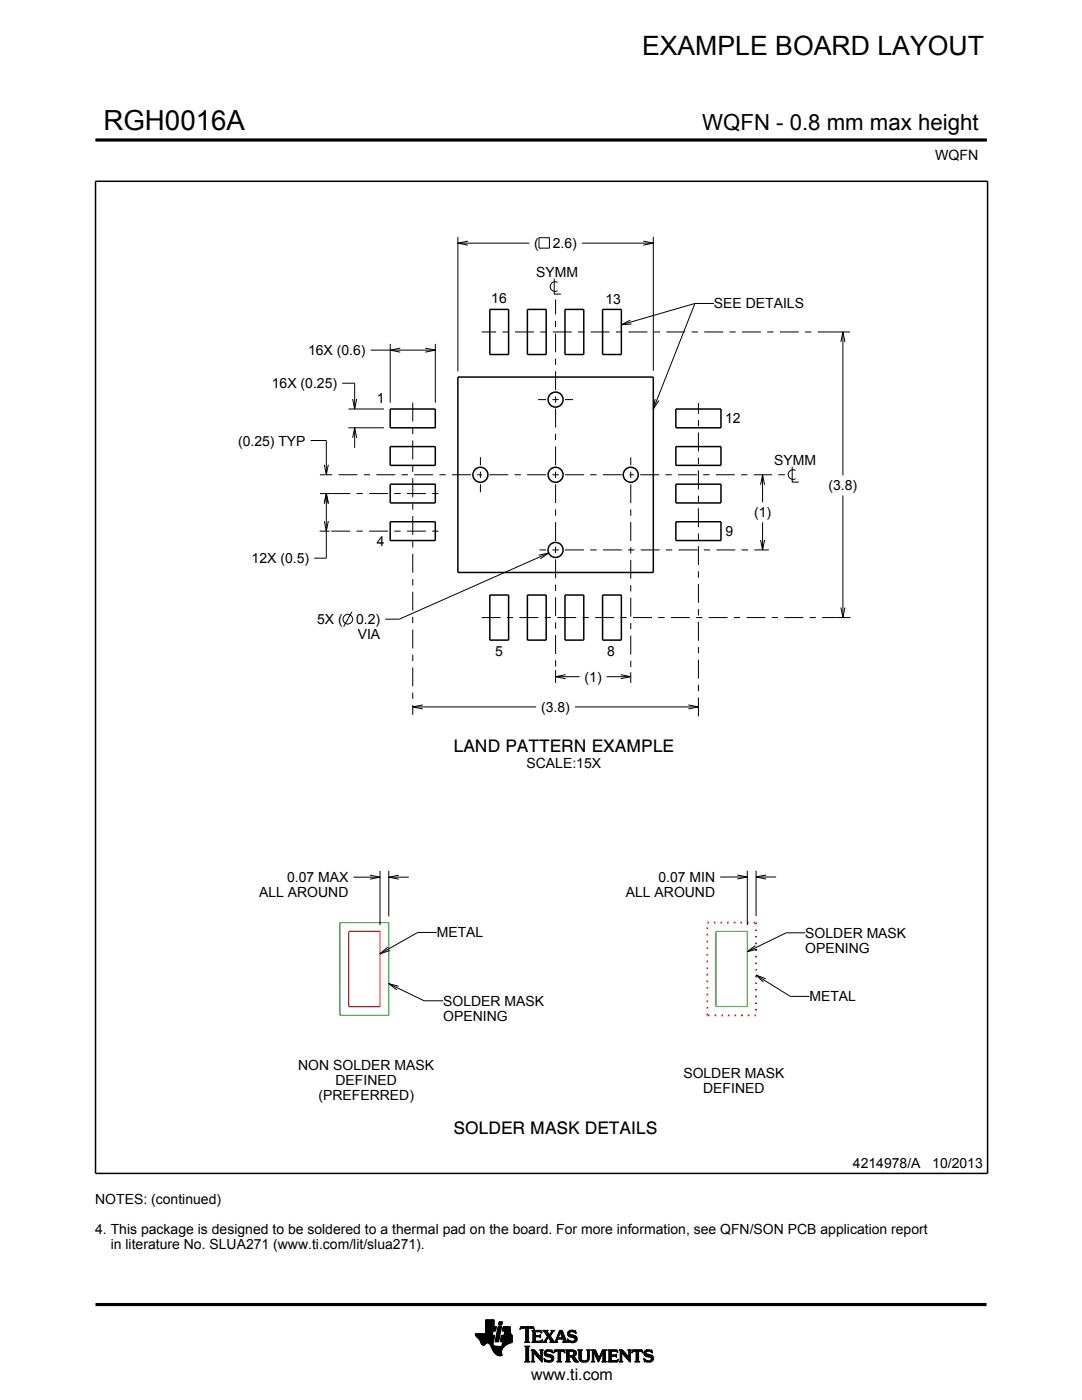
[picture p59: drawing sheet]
<svg xmlns="http://www.w3.org/2000/svg" width="216mm" height="279mm" viewBox="0 0 216 279" stroke-linecap="round" stroke-linejoin="round" font-family="sans-serif">
<defs><g id="words">
<text font-size="5.5" x="20.6" y="26">RGH0016A</text>
<text font-size="5.3" x="128.1" y="11.1">EXAMPLE BOARD LAYOUT</text>
<text font-size="4.4" x="140.1" y="26">WQFN - 0.8 mm max height</text>
<g font-size="3.5">
<text x="90.5" y="150.1">LAND PATTERN EXAMPLE</text>
<text x="90.5" y="226.3">SOLDER MASK DETAILS</text>
</g>
<text font-size="3.2" x="106" y="275.3">www.ti.com</text>
<g font-size="2.8">
<text x="186.6" y="32">WQFN</text>
<text x="106.6" y="49.5">(</text>
<text x="110.3" y="49.5">2.6)</text>
<text x="107" y="55.2">SYMM</text>
<text x="98" y="60.5">16</text>
<text x="120.8" y="60.7">13</text>
<text x="142.4" y="61.6">SEE DETAILS</text>
<text x="61.5" y="70.9">16X (0.6)</text>
<text x="54.2" y="77.5">16X (0.25)</text>
<text x="75.2" y="80.4">1</text>
<text x="47.5" y="88.9">(0.25) TYP</text>
<text x="144.7" y="84.5">12</text>
<text x="154.5" y="92.7">SYMM</text>
<text x="165.3" y="97.9">(3.8)</text>
<text x="144.7" y="107">9</text>
<text x="150.5" y="103.3">(1)</text>
<text x="50.2" y="112.4">12X (0.5)</text>
<text x="75.2" y="109">4</text>
<text x="63.3" y="124.6">5X (</text>
<text x="71.1" y="124.6">0.2)</text>
<text x="71.4" y="127.6">VIA</text>
<text x="98.8" y="130.9">5</text>
<text x="121.1" y="130.9">8</text>
<text x="116.7" y="136">(1)</text>
<text x="108" y="142.1">(3.8)</text>
<text x="105.1" y="153.2">SCALE:15X</text>
<text x="51.7" y="179.1">ALL AROUND</text>
<text x="57.3" y="176.1">0.07 MAX</text>
<text x="124.9" y="179">ALL AROUND</text>
<text x="131.4" y="176">0.07 MIN</text>
<text x="87.2" y="187.1">METAL</text>
<text x="160.7" y="187.2">SOLDER MASK</text>
<text x="160.7" y="190.2">OPENING</text>
<text x="88.4" y="200.7">SOLDER MASK</text>
<text x="88.4" y="203.7">OPENING</text>
<text x="161.5" y="199.8">METAL</text>
<text x="59.5" y="213.5">NON SOLDER MASK</text>
<text x="136.4" y="215.1">SOLDER MASK</text>
<text x="63.5" y="219.5">(PREFERRED)</text>
<text x="66.9" y="216.5">DEFINED</text>
<text x="140.3" y="218.1">DEFINED</text>
<text x="170.2" y="233.2">4214978/A</text>
<text x="186" y="233.2">10/2013</text>
<text x="19" y="240.2">NOTES: (continued)</text>
<text x="19" y="246.2">4. This package is designed to be soldered to a thermal pad on the board. For more information, see QFN/SON PCB application report</text>
<text x="22.1" y="249.2">in literature No. SLUA271 (www.ti.com/lit/slua271).</text>
</g>
</g></defs>
<g fill="none" stroke="#000" stroke-width=".2">
<path d="M19.1 27.9h177.7M196.8 27.7v.5M91.4 47.3v26.8M91.4 48.5h14.2M93.4 48.1l-2 .4 2 .4M107.5 47.4h2.1v2.1h-2.1zM110.6 55.6v3.1h1.3M111.3 56.4a.98 .98 0 0 0-1.5 .8 .98 .98 0 0 0 1.5 .8M116.1 48.5h14.3M128.4 48.1l2 .4-2 .4M130.4 47.3v26.7M68.3 76.5h2.5v5.1"/>
<path d="M70.4 79.6l.4 2 .4-2M74 69.9h12.9M77.9 68.6v11.8M79.9 69.5l-2 .4 2 .4M84.9 69.5l2 .4-2 .4M86.9 68.6v11.8M125.8 63.9l-1.8 .9 2-.2M130.7 79.6l-.3 2 1.1-1.7M138.7 60.6l-14.7 4.2M138.7 60.6l-8.3 21M138.7 60.6h3.8M166.9 66.3h2.1"/>
<path d="M167.8 68.3l.4-2 .4 2M168.2 66.3v28.6M62 87.9h3.1v6.9M63.9 98.5h2.2M63.9 94.8h1M64.7 92.8l.4 2 .4-2M65.1 98.5v12.9h-2.4M69.5 85.4h7.1M69.5 81.6h7.1M70.4 87.4l.4-2 .4 2M70.8 85.4v4M150.4 94.8h3"/>
<path d="M151.8 96.8l.4-2 .4 2M152.2 94.8v5.5M158.1 93.1v3.1h1.3M158.7 93.9a.98 .98 0 0 0-1.5 .8 .98 .98 0 0 0 1.5 .8M168.2 98.9v24.4M63.9 106h1.9M64.7 104l.4 2 .4-2M64.7 100.5l.4-2 .4 2M107.5 110.8l2-.4-1.7 1.1M109.5 110.4l-29.8 13.2h-2.8M150.6 109.8h2.8M151.8 107.8l.4 2 .4-2"/>
<path d="M152.2 104.3v5.5M70.2 122.1l-1.6 3M110.9 135h4.8M110.9 133.7v2.6M112.9 134.6l-2 .4 2 .4M121.1 135h4.8M123.9 134.6l2 .4-2 .4M125.9 134.1v2.2M166.9 123.3h1.7M167.8 121.3l.4 2 .4-2M82.4 141.1h24.6M84.4 140.7l-2 .4 2 .4"/>
<path d="M114.7 141.1h24.7M137.4 140.7l2 .4-2 .4M70.5 175.1h5.3M73.8 174.7l2 .4-2 .4M75.8 173.8v10.8M77.6 175.1h4M77.6 173.8v9.1M79.6 174.7l-2 .4 2 .4M143.7 175h5.4M147.1 174.6l2 .4-2 .4M149.1 173.8v10.8M150.9 173.8v9"/>
<path d="M150.9 175h4M152.9 174.6l-2 .4 2 .4M77.4 189l-1.6 1.3 2-.6M77.6 196.3l7 3.4h3.8M79.6 196.8l-2-.5 1.6 1.3M87.2 186.1h-3.8l-7.6 4.2M150.7 188.7l-1.6 1.2 2-.5M150.9 194.6l6.8 4.2h3.8M152.8 195.3l-1.9-.7 1.5 1.4M160.7 186.2h-3.8l-7.8 3.7M94.8 266.2h3.5M94.8 266.3h3.5"/>
<path d="M94.9 266.4h3.3M94.9 266.5h3.8l-.2 1.2M94.9 266.5h3.8M95 266.6h3.7M95 266.7h3.7M95.1 266.8h3.6M95.2 266.9h3.4M95.3 267h3.3M95.4 267.1h3.2M95.5 267.2h3.1M95.6 267.3h3M95.7 267.4h2.8"/>
<path d="M95.7 267.5h2.8M95.7 267.5l.4 .7 .3 .3 .3-.1 .5-.4 .4 .1 .8 1.5M95.8 267.6h2.7M95.8 267.7h2.7M95.9 267.8h2.6M95.9 267.9h2.5M95.9 268h2.5M96 268h1.1M96 268.1h1M96.1 268.2h.8M96.1 268.3h.7M96.2 268.4h.6"/>
<path d="M96.3 268.4h.4M96.9 266.1h1.4M96.9 266h1.4M96.9 265.9h1.4M96.9 265.8h1.5M96.9 265.7h1.5M96.9 264.7l2.2 .1-.2 .9h-.5l-.2 .8M96.9 265.6h2M96.9 265.5h2M96.9 265.4h2M96.9 265.3h2.1M96.9 265.2h2.1"/>
<path d="M96.9 265.1h2.1M96.9 265h2.1M96.9 264.9h2.1M96.9 264.8h2.2M96.9 264.6h1.7M96.9 264.5h1.7M96.9 264.4h1.7M96.9 264.3h1.7M96.9 264.2h1.7M96.9 264.1h1.7M96.9 264h1.7M96.9 263.9h1.7"/>
<path d="M96.9 263.8h1.7M96.9 263.7h1.7M96.9 263.6h1.7M96.9 263.5h1.7M96.9 263.4h1.7M97.5 268h.9M97.6 268.1h.8M97.7 268.2h.7M97.7 268.3h.7M97.8 268.4h.6M97.9 268.5h.6M97.9 268.6h.7"/>
<path d="M98 268.7h1.1M98 268.8h2.6M98 268.8h2.5M98.1 268.9h2.3M98.1 269h2.3M98.1 269.1h2.2M98.2 269.2h2.1M98.2 269.2h2M98.2 269.3h2M98.3 269.4h1.9M98.3 269.5h1.8M98.4 269.6h1.7"/>
<path d="M98.4 269.6l.6 .7 .6 .3 .6-.1-.1-.7M98.4 268v.4l.3 .2 2 .1M98.5 269.7h1.6M98.5 267.7l-.1 .3M98.5 269.8h1.6M98.6 269.9h1.5M98.6 264.8v-1.4h-1.7v2.8h-2.1l.2 .5 .7 .8M98.6 270h1.5M98.7 270h1.4M98.8 270.1h1.3M98.8 267.7h.7M98.8 267.6h.7"/>
<path d="M98.8 267.5h.7M98.9 270.2h1.2M98.9 267.4h.7M98.9 267.3h.7M98.9 267.2h.7M98.9 267.1h.7M98.9 267h.7M98.9 270.3h1.3M99 266.9h.6M99 266.9h.7M99 266.8h.7M99 266.7h.7"/>
<path d="M99 266.6h.7M99 266.5h.7M99.1 270.4h1.1M99.1 266.4h.7M99.1 266.3h.7M99.1 266.2h.7M99.1 266.1h.7M99.1 266h.7M99.2 265.9h.7M99.2 265.8h.7M99.2 270.4h1M99.2 265.7h.7"/>
<path d="M99.2 265.6h.7M99.2 265.5h.7M99.3 265.4h.6M99.3 265.4h.7M99.3 265.3h.7M99.3 265.2h.7M99.3 265.1h.7M99.3 265h.7M99.4 270.5h.8M99.4 264.9h.7M99.4 264.8h.7M99.4 264.8h.7l-.6 3h-.7z"/>
<path d="M99.5 264.4h.6M99.5 264.3h.7M99.5 264.2h.7M99.5 264.1h.7M99.5 264h.7M99.5 263.9h.7M99.6 263.8h.7M99.6 263.8h.7l-.2 .7h-.7zM99.8 270.6h.1M99.8 267.7h2.4M99.8 267.6h2.4M99.8 267.5h2.4"/>
<path d="M99.9 267.4h2.3M99.9 267.3h2.3M99.9 267.2h2.3M99.9 267.1h2.3M99.9 267h2.3M99.9 266.9h2.3M100 266.9h2.2M100 266.8h2.2M100 266.7h2.2M100 266.6h2.2M100 266.5h2.2M100.1 268.6h.7"/>
<path d="M100.2 268.5h.7M100.2 268.4h.8M100.2 268.4h.9M100.2 268.3h1M100.2 268.2h1.2M100.2 265.6h1.6M100.2 268.1h1.4M100.2 265.5h1.6M100.2 268h1.6M100.3 265.4h1.5M100.3 268h1.7M100.3 267.9h1.9"/>
<path d="M100.3 265.3h1.5M100.3 267.8h1.9M100.3 265.2h1.5M100.3 265.1h1.5M100.3 265h1.5M100.4 264.9h1.4M100.4 264.8h1.4M100.6 266.5l.1-.8h-.5l.2-.9h1.4l.1 1.1 .3 .6v1.4l-1.3 .6M100.6 266.4h1.5M100.6 266.3h1.4M100.6 266.2h1.4M100.6 266.1h1.3"/>
<path d="M100.7 266h1.2M100.7 265.9h1.2M100.7 265.8h1.1M100.7 265.7h1.1M100.9 268.5l-.6 .6-.2 .7M102.2 266.5h-2.2l-.2 1.1 .1 .2h.4l-.2 .9M103.7 265.3h.1M103.8 265.2h.2M103.8 265h2.8M103.8 264.9h2.7M103.9 264.8h2.6M104.7 267.8h1"/>
<path d="M104.7 271.8h1.1M104.7 268.7h1M104.8 267.7h.7M104.8 271.7h.8M104.9 265.2h.6M104.9 268.9h.6M104.9 267.6h.6M104.9 267.5v-2.3l-.7-.1-.4 .3 .1-.6h2.6l.1 .6-.4-.3-.7 .1v2.3M104.9 267.5l-.2 .3M104.9 267.5h.6M104.9 267.4h.6M104.9 267.3h.6"/>
<path d="M104.9 267.2h.6M104.9 267.1h.6M104.9 267h.6M104.9 266.8h.6M104.9 266.7h.6M104.9 266.6h.6M104.9 266.5h.6M104.9 266.4h.6M104.9 266.3h.6M104.9 266.2h.6M104.9 266.1h.6M104.9 265.9h.6"/>
<path d="M104.9 265.8h.6M104.9 265.7h.6M104.9 265.6h.6M104.9 265.5h.6M104.9 265.4h.6M104.9 265.3h.6M104.9 271.5h.6M104.9 269h.6M104.9 271.4h.6M104.9 271.4v-2.4l-.2-.4h1.1l-.3 .4v2.4M104.9 271.4l-.2 .4h1.1l-.3-.4M104.9 271.3h.6"/>
<path d="M104.9 271.2h.6M104.9 271.1h.6M104.9 271h.6M104.9 270.9h.6M104.9 270.8h.6M104.9 270.6h.6M104.9 270.5h.6M104.9 270.4h.6M104.9 270.3h.6M104.9 270.2h.6M104.9 270.1h.6M104.9 270h.6"/>
<path d="M104.9 269.9h.6M104.9 269.8h.6M104.9 269.6h.6M104.9 269.5h.6M104.9 269.4h.6M104.9 269.3h.6M104.9 269.2h.6M104.9 269.1h.6M105.5 267.5l.2 .3M105.7 267.8h-1M105.9 271.8h.8M105.9 269.4h.8"/>
<path d="M106.1 269.5h.7M106.1 267.8h2M106.1 271.7h.5M106.2 269.6h.7M106.2 271.5h.3M106.2 265.6h1.8M106.2 269.8h.8M106.2 271.4h.3M106.2 269.8l-.3-.4h.8l1.2 1.4M106.2 271.4l-.3 .4h.8l-.2-.4M106.2 271.3h.3M106.2 271.2h.3"/>
<path d="M106.2 271.1h.3M106.2 271h.3M106.2 270.9h.3M106.2 270.8h.3M106.2 270.6h.3M106.2 270.5h.3M106.2 270.4h.3M106.2 270.3h.3M106.2 270.2h.3M106.2 270.1h.3M106.2 270h1M106.2 269.9h.9"/>
<path d="M106.2 269.8v1.6M106.3 267.7h1.8M106.3 265.7h1.8M106.3 267.6h.6M106.3 265.8h.6M106.3 267.5l-.2 .3M106.3 267.5h.5M106.3 267.4h.5M106.3 267.3h.5M106.3 267.2h.5M106.3 267.1h.5M106.3 267h.5"/>
<path d="M106.3 266.8h.5M106.3 266.7h1.6M106.3 266.6h1.6M106.3 266.5h.5M106.3 266.4h.5M106.3 266.3h.5M106.3 266.2h.5M106.3 266.1h.5M106.3 265.9h.5M106.4 265.2h.2M106.5 270h.1M106.5 270v1.4"/>
<path d="M106.5 265.3h.1M106.6 270.1h.7M106.7 270.2h.7M106.8 270.3h.7M106.8 265.9l.1-.1h.7l.6 .2-.2-.5h-1.9l.2 .3v1.7M106.8 265.9v.6h.8l.3-.2v.7l-.3-.2h-.8l.1 .8h.9l.5-.2M106.9 270.4h.7M107 270.5h.7M107.1 270.6h.7M107.2 270.8h1M107.3 270.9h.9M107.4 271h.8"/>
<path d="M107.5 271.1h.7M107.6 271.2h.6M107.6 266.5h.3M107.7 271.3h.5M107.7 269.4h.7M107.7 266.8h.2M107.7 267.6h.5M107.8 266.4h.1M107.8 271.4h.4M107.8 267h.1M107.8 265.8h.3M107.8 269.5h.5"/>
<path d="M107.9 271.5h.3M107.9 269.6h.3M107.9 269.8h.3M107.9 270.6h.3M107.9 270.5h.3M107.9 270.4h.3M107.9 270.3h.3M107.9 270.2h.3M107.9 270.1h.3M107.9 270h.3M107.9 269.9h.3M107.9 269.8v1"/>
<path d="M108 271.7h.2M108 265.9h.1M108 267.5h.2M108.1 271.8h.1M108.1 266.1h.1M108.2 267.4h.1M108.2 269.8l.2-.4h-.7l.2 .4M108.2 269.8v2.1l-1.7-1.9M108.2 267.8h.9M108.3 267.4l-.2 .5-2-.1M108.3 265.6h1M108.5 267.7h.5"/>
<path d="M108.5 271.1l.2 .7 .2-.1 .6 .2 .7-.2 .3-.6M108.5 271.1h.1M108.5 265.7h.7M108.5 271.2h.2M108.6 271.3h.2M108.6 270.1l.2 .5 1.1 .3 .1 .3-.1 .3h-.5l-.9-.4M108.6 270.1h.4M108.6 270h.4M108.6 270.2h.6M108.6 267.6h.4M108.6 271.4h.4M108.6 269.9h.4"/>
<path d="M108.6 270.3h1M108.6 265.8h.7M108.6 271.5h.8M108.6 269.8h.5M108.7 271.7h1.5M108.7 270.4h1.3M108.7 267.5h.3M108.7 271.8h.1M108.7 265.9h.6M108.7 269.6h1.5M108.8 267.4h.3M108.8 270.5h1.5"/>
<path d="M108.8 266.1h.6M108.8 269.5h1.4M108.8 267.3h.4M108.9 266.2h.6M108.9 267.2h.4M108.9 266.3h.6M108.9 270.6h1.5M109 267.1h.3M109 270l.2 .2 1.1 .3 .2 .6M109 270l.1-.3h.4l.8 .3-.1-.6-.2 .1-.6-.1-.6 .2-.2 .5M109 266.4h1M109.1 271.8h.9"/>
<path d="M109.1 269.4h.7M109.1 267h.9M109.1 266.5h.8M109.1 267.8h-.9M109.2 266.8h.8M109.2 266.6h.6M109.2 266.7h.7M109.2 266.7l-.6 1-.4 .1M109.3 270.8h1.1M109.5 267.1h.6M109.6 267.2h.6M109.7 271.5h.7"/>
<path d="M109.7 267.3h.6M109.7 267.8l.2-.1-.5-.8-.4 .8 .1 .1M109.7 267.8h1.6M109.7 266.3h.4M109.7 267.4h.6M109.8 270.9h.7M109.8 266.2h.3M109.8 266.6l.9 1.2 1-2.3h.5l.8 2.1 .3 .2M109.8 267.5h.6M109.9 266.1h.3M109.9 269.8h.4M109.9 267.6h.6"/>
<path d="M109.9 267.7h.7M109.9 271.4h.5M109.9 265.9h.4M110 271h.5M110 265.6h.7M110 265.9l.1-.2-.2-.2h.8l-.9 1.1M110 265.9l-.4 .5-.4-.6 .2-.3h-1.1l.9 1.2M110 271.3h.5M110 265.8h.4M110 271.1h.5M110 271.2h.5M110.1 269.4h.1"/>
<path d="M110.1 265.7h.4M110.1 269.9h.2M110.2 270h.1M110.5 270h.1M110.5 269.9h.2M110.5 269.8h.3M110.6 269.6h2.1M110.6 269.5h2M110.6 269.4h2M110.7 267.7h.5M110.8 267.6h.4M110.9 267.5h.3"/>
<path d="M110.9 267.4h.3M111 267.3h.3M111 267.2h1.8M111 267.1h1.8M111.1 267h.3M111.1 271.8h1M111.1 266.8h.4M111.2 266.7h.3M111.2 267.5v.3h.1M111.2 267.5l.1-.2h1l.1 .2M111.2 266.6h.3M111.3 266.5h.3"/>
<path d="M111.3 271.7h.6M111.3 266.4h.3M111.3 271.5h.6M111.3 267.8h-1.6M111.3 269.8h.6M111.4 266.3h.3M111.4 271.4h.5M111.4 270.1h.5M111.4 270h.5M111.4 269.9h.5M111.4 270.5h.5M111.4 270.4h.5"/>
<path d="M111.4 270.3h.5M111.4 270.2h.5M111.4 271.1h.5M111.4 271h.5M111.4 270.9h.5M111.4 270.8h.5M111.4 270.6h.5M111.4 271.4l-.1-1.7h-.4l-.4 .4 .2-.7h1.9l.1 .7-.4-.4h-.4v1.7M111.4 271.4l-.3 .4h1l-.2-.4M111.4 271.3h.5M111.4 271.2h.5M111.4 266.2h.3"/>
<path d="M111.4 266.1h.4M111.5 265.9h.9M111.5 265.8h.8M111.6 265.7h.7M111.6 265.6h.6M111.8 265.9l.4 1.1h-.8zM111.9 266.1h.5M111.9 266.2h.5M111.9 266.3h.6M112 266.4h.5M112 266.5h.6M112.1 266.6h.5"/>
<path d="M112.1 266.7h.6M112.1 266.8h.6M112.2 267h.5M112.2 267.8h1.1M112.3 267.3h.6M112.3 267.4h.6M112.4 267.5h.6M112.4 267.5v.3h-.2M112.4 269.8h.3M112.4 267.6h.6M112.4 267.7h.7M112.6 269.9h.1"/>
<path d="M112.6 270h.2M112.8 271.8h1M112.8 269.4h1.6M113 269.5h1.7M113 271.7h.7M113 269.6h1.9M113 271.5h.6M113 269.8h.6M113 271.4h.6M113 271.4l-.2 .4h1l-.2-.4M113 271.3h.6M113 271.2h.6"/>
<path d="M113 271.1h.6M113 271h.6M113 270.9h.6M113 270.8h1.5M113 270.6h1.6M113 270.5h1.8M113 270.4h.6M113 270.3h.6M113 270.2h.6M113 270.1h.6M113 270h.6M113 269.9h.6"/>
<path d="M113 269.8v1.6M113 269.8l-.2-.4h1.5l.6 .2 .1 .5M113.2 267.3h.2M113.2 267.4h.3M113.2 266.2l.3 .5 1 .3 .2 .3M113.2 266.2h.5M113.2 266.3h.6M113.2 266.1h.5M113.3 267.5h.3M113.3 267.8h-1.1M113.3 266.4h.9M113.3 265.9h.4"/>
<path d="M113.3 267.6h.6M113.3 266.5h1.3M113.3 267.7h1.6M113.3 265.8h.5M113.3 267.8h.2M113.4 266.6h1.5M113.4 265.7h1.5M113.5 266.7h1.5M113.5 265.6h1.4M113.6 269.9l.1-.2h.5l.3 .4M113.6 269.9v.6M113.7 267.8h1.1"/>
<path d="M113.8 266.8h1.3M113.8 265.5h.6M114 268h.4M114.1 270.9h.6M114.2 271h.6M114.2 271.1h.7M114.3 271.2h.6M114.3 267h.8M114.3 269.8h.7M114.3 270.4h.6M114.4 271.3h.6M114.4 271.3l.4 .5h.7"/>
<path d="M114.4 271.3l-.3-.4-.5-.1v.6M114.4 270.7l1.1 1.1M114.4 270.7h.1M114.4 271.4h.7M114.4 269.9h.6M114.4 270.3h.6M114.5 267.6h.5M114.5 270.2h.5M114.5 270h.5M114.5 265.8h.4M114.5 270.1h.5M114.5 270.1l-.2 .3-.3 .1"/>
<path d="M114.5 271.5h.7M114.6 271.7h.7M114.6 267.1h.6M114.6 267.5h.5M114.7 267.2h.5M114.7 267.4h.5M114.7 265.9h.3M114.7 267.3h.5M114.7 271.8h.8M114.8 266.1h.2M114.9 266.2h.1M114.9 266.2l-.7-.4h-.4l-.1 .2 .1 .3 1.1 .4 .3 .5"/>
<path d="M114.9 266.2l-.1-.7-.2 .1-.5-.1-.6 .2-.3 .5M115 270.1l-.1 .4-.5 .2M115.2 267.2l-.3 .6-.7 .2-.6-.2-.2 .1-.2-.7 .9 .5 .4-.1 .2-.3M115.3 269.4h.9M115.4 269.5h.7M115.5 269.6h.5M115.5 269.8h.5M115.5 269.8v1.4l.4 .5 .6 .2 .6-.1 .4-.3 .1-.5M115.5 271h.5M115.5 270.9h.5M115.5 270.8h.5M115.5 270.6h.5"/>
<path d="M115.5 270.5h.5M115.5 270.4h.5M115.5 270.3h.5M115.5 270.2h.5M115.5 270.1h.5M115.5 270h.5M115.5 269.9h.5M115.5 271.1h.5M115.5 271.2h.5M115.5 271.3h.6M115.6 271.4h.6M115.7 271.5h.8"/>
<path d="M115.8 271.7h1.5M116 271l.2 .4 .5 .2 .4-.2 .2-.4M116 269.8l.2-.4h-.9l.2 .4M116 269.8v1.2M116 271.8h1.1M116.8 271.5h.6M117 269.4h.8M117.1 271.4h.4M117.2 269.5h.5M117.2 271.3h.4M117.2 269.6h.4M117.2 271.2h.4"/>
<path d="M117.2 271.1h.4M117.3 269.8h.3M117.3 271h.3M117.3 270.9h.3M117.3 270.8h.3M117.3 270.6h.3M117.3 270.5h.3M117.3 270.4h.3M117.3 270.3h.3M117.3 270.2h.3M117.3 270.1h.3M117.3 270h.3"/>
<path d="M117.3 269.9h.3M117.6 269.8l.2-.4h-.8l.2 .3 .1 1.3M117.6 269.8v1.2M118 271.8h.7M118 269.4h.8M118.1 269.5h.8M118.1 271.7h.5M118.2 269.6h.7M118.2 271.5h.3M118.2 269.8h.8M118.2 271.4h.3M118.2 271.4l-.2 .4h.7l-.2-.4"/>
<path d="M118.2 271.3h.3M118.2 271.2h.3M118.2 271.1h.3M118.2 271h.3M118.2 270.9h.3M118.2 270.8h.3M118.2 270.6h.3M118.2 270.5h.3M118.2 270.4h.3M118.2 270.3h.3M118.2 270.2h.3M118.2 270.1h.3"/>
<path d="M118.2 270h.9M118.2 269.9h.8M118.2 269.8v1.6M118.6 270.1h.5M118.6 270.2h.6M118.7 270.3h.5M118.7 270.4h.6M118.8 270.5h.5M118.8 270.6h.6M118.9 270.8h.5M118.9 270.9h.6M119 271h.8"/>
<path d="M119 271.1h.8M119.1 271.2h.6M119.1 271.3h.6M119.2 271.4h.4M119.2 271.5h.4M119.3 271.7h.2M119.3 271.8h.2M119.6 270.9h.3M119.6 270.8h.3M119.7 270.6h.3M119.7 270.5h.3M119.8 270.4h.3"/>
<path d="M119.8 270.3h.3M119.9 270.2h.3M119.9 270.1h.3M120 270h.8M120 269.9h.8M120 269.8h.8M120.1 271.8h1M120.1 269.6h.7M120.1 269.5h.8M120.2 269.4h.9M120.2 271.7h.7M120.3 271.5h.5"/>
<path d="M120.3 271.4h.5M120.3 271.4l-.2 .4h1l-.3-.4M120.3 271.4v-1.5l-.9 2-.9-2v1.5M120.3 271.3h.5M120.3 271.2h.5M120.3 271.1h.5M120.3 271h.5M120.3 270.9h.5M120.3 270.8h.5M120.3 270.6h.5M120.3 270.5h.5M120.3 270.4h.5"/>
<path d="M120.3 270.3h.5M120.3 270.2h.5M120.3 270.1h.5M120.8 269.8l.3-.4h-.9l-.7 1.6-.7-1.6h-.8l.2 .4M120.8 269.8v1.6M121.2 271.8h2M121.2 269.4h1.9M121.4 269.5h1.8M121.4 271.7h1.9M121.5 269.6h1.7M121.5 271.5h1.8M121.5 269.8h.5"/>
<path d="M121.5 271.4h.5M121.5 269.9h.5M121.5 269.8v1.6M121.5 269.8l-.3-.4h1.9l.2 .6M121.5 270.3h.5M121.5 270.2h.5M121.5 270.1h.5M121.5 270h.5M121.5 270.9h.5M121.5 270.8h.5M121.5 270.6h1.5M121.5 270.5h1.5"/>
<path d="M121.5 270.4h1.5M121.5 271.3h.5M121.5 271.2h.5M121.5 271.1h.5M121.5 271h.5M122.6 270.4l.4-.2v.7l-.2-.2h-.8v.8h.2M122.9 270.8h.1M122.9 270.3h.1M123 269.8h.3M123.1 271.4h.3M123.2 269.9h.1M123.3 270h.1"/>
<path d="M123.3 270l-.4-.3h-.8l-.1 .7M123.3 271.3h.1M123.4 271.2h.1M123.4 271.2l-.3 .3h-.4M123.4 271.2l-.2 .6h-2l.3-.4M123.5 271.8h.8M123.5 269.4h.7M123.6 269.5h.7M123.7 271.7h.5M123.7 269.6h.7M123.7 271.5h.4M123.7 269.8h.8"/>
<path d="M123.7 271.4h.4M123.7 271.4l-.2 .4h.8l-.2-.4M123.7 271.3h.4M123.7 271.2h.4M123.7 271.1h.4M123.7 271h.4M123.7 270.9h.4M123.7 270.8h.4M123.7 270.6h.4M123.7 270.5h.4M123.7 270.4h.4M123.7 270.3h.4"/>
<path d="M123.7 270.2h.4M123.7 270.1h.4M123.7 270h1M123.7 269.9h.9M123.7 269.8v1.6M124.1 270v1.4M124.1 270h.1M124.2 270.1h.6M124.2 270.2h.7M124.3 270.3h.7M124.4 270.4h.7M124.5 270.5h.7"/>
<path d="M124.6 270.6h.7M124.7 270.8h1.1M124.8 270.9h1M124.9 271h.9M125 271.1h.8M125.1 271.2h.7M125.2 271.3h.6M125.2 269.4h.8M125.3 271.4h.5M125.4 269.5h.5M125.4 271.5h.4M125.4 269.6h.4"/>
<path d="M125.5 269.8h.3M125.5 269.8l-.1 1-1.2-1.4h-.7l.2 .4M125.5 269.9h.3M125.5 270.2h.3M125.5 270.1h.3M125.5 270h.3M125.5 270.4h.3M125.5 270.3h.3M125.5 270.6h.3M125.5 270.5h.3M125.5 271.7h.3M125.6 271.8h.2"/>
<path d="M125.8 269.8l.2-.4h-.8l.3 .4M125.8 269.8v2.1l-1.7-1.9M126 270h.1M126.1 269.9h.1M126.1 269.8h.3M126.1 269.6h2.1M126.2 269.5h2M126.2 269.4h2M126.6 271.8h1.1M126.9 271.7h.6M126.9 271.5h.5M126.9 269.8h.5"/>
<path d="M126.9 271.4h.5M126.9 270.1h.5M126.9 270h.5M126.9 269.9h.5M126.9 270.5h.5M126.9 270.4h.5M126.9 270.3h.5M126.9 270.2h.5M126.9 271.1h.5M126.9 271h.5M126.9 270.9h.5M126.9 270.8h.5"/>
<path d="M126.9 270.6h.5M126.9 271.4v-1.7h-.5l-.3 .4 .1-.7h1.9l.2 .7-.4-.4h-.5v1.7M126.9 271.4l-.3 .4h1.1l-.3-.4M126.9 271.3h.5M126.9 271.2h.5M128 269.8h.3M128.1 269.9h.2M128.2 270h.1M128.4 271.1l.2 .7 .2-.1 .6 .2 .7-.2 .3-.6M128.4 271.1h.1M128.4 271.2h.2M128.5 271.3h.2"/>
<path d="M128.5 270.1l.1 .4 .5 .3M128.5 270.1h.4M128.5 270h.4M128.5 270.2h.6M128.5 271.4h.4M128.5 269.9h.4M128.5 270.3h1M128.5 271.5h.8M128.5 269.8h.5M128.6 271.7h1.5M128.6 270.4h1.3M128.6 271.8h.1"/>
<path d="M128.6 269.6h1.5M128.7 270.5h1.5M128.7 269.5h1.4M128.8 270.6h1.5M128.9 270l.1-.3h.4l.8 .3-.1-.6-.2 .1-.6-.1-.6 .2-.2 .5M128.9 270l.2 .2 1.1 .3 .2 .6M128.9 271.8h1M129 269.4h.7M129.1 270.8l.7 .2 .1 .4-.7 .1-.8-.4M129.2 270.8h1.1M129.6 271.5h.7M129.6 270.9h.8"/>
<path d="M129.8 269.8h.4M129.8 271.4h.5M129.9 271h.5M129.9 271.3h.5M129.9 271.1h.5M129.9 271.2h.5M129.9 269.4h.2M130 269.9h.2M130.1 270h.1"/>
<circle cx="69.4" cy="123.6" r=".98"/>
</g>
<g fill="none" stroke="#000" stroke-width=".3">
<path d="M19.1 36.2h178v198h-178zM91.4 75.3h39v39h-39zM97.7 61.8h3.8v9h-3.8zM105.2 61.8h3.8v9h-3.8zM112.7 61.8h3.8v9h-3.8zM120.2 61.8h3.8v9h-3.8zM77.9 81.6h9v3.8h-9zM77.9 89.1h9v3.8h-9zM77.9 96.6h9v3.8h-9zM134.9 96.6h9v3.8h-9zM134.9 89.1h9v3.8h-9zM134.9 81.6h9v3.8h-9z"/>
<path d="M77.9 104.1h9v3.8h-9zM97.7 118.8h3.8v9h-3.8zM105.2 118.8h3.8v9h-3.8zM112.7 118.8h3.8v9h-3.8zM120.2 118.8h3.8v9h-3.8zM134.9 104.1h9v3.8h-9z"/>
<circle cx="110.9" cy="79.8" r="1.5"/>
<circle cx="95.9" cy="94.8" r="1.5"/>
<circle cx="110.9" cy="94.8" r="1.5"/>
<circle cx="125.9" cy="94.8" r="1.5"/>
<circle cx="110.9" cy="109.8" r="1.5"/>
</g>
<path d="M19 27.9h177.8M19 260.3h177.8" fill="none" stroke="#000" stroke-width=".63" stroke-linecap="butt"/>
<path d="M166.9 66.3h-70.8M169.6 66.3h-.6M82.4 80.3v62.4M96.1 123.3h70.8M168.6 123.3h1.1M139.4 143v-62.6" fill="none" stroke="#000" stroke-width=".2" stroke-dasharray="1.3 1.3 3.8 1.3" stroke-dashoffset="2.5" stroke-linecap="butt"/>
<g fill="none" stroke="#000" stroke-width=".2" stroke-dasharray="1.3 1.3 3.8 1.3" stroke-dashoffset=".6" stroke-linecap="butt">
<path d="M110.9 79.8v1M110.9 79.8v-20M110.9 79.8h-3.5M110.9 79.8h3.5M63.9 98.5h-.1M63.9 94.8h-.1M86.9 98.5h-20.8M86.9 98.5h.8M95.9 94.8v3.5M95.9 94.8v-3.5M95.9 94.8h-31M95.9 94.8h.3"/>
<path d="M110.9 94.8v13.9M110.9 94.8v-14M110.9 94.8h-14.3M110.9 94.8h14.2M125.9 94.8h-.3M125.9 94.8h24.5M125.9 94.8v39.3M125.9 94.8v-3.5M153.4 94.8h3.2M63.9 106h-.1M86.9 106h-21.1M86.9 106h.9"/>
<path d="M110.9 109.8h-3.2M110.9 109.8h39.7M110.9 109.8v23.9M110.9 109.8v-1.1"/>
</g>
<path d="M141.1 184.1h9.8M150.9 184.1v18.5M141.1 202.6v-18.5M150.9 202.6h-9.8" fill="none" stroke="#f00" stroke-width=".38" stroke-dasharray=".3 1" stroke-linecap="butt"/>
<path d="M67.8 184.1h9.8v18.5h-9.8zM142.9 185.9h6.2v15h-6.2z" fill="none" stroke="#00a800" stroke-width=".2"/>
<path d="M69.6 185.9h6.2v15h-6.2z" fill="none" stroke="#f00" stroke-width=".25"/>
<use href="#words"/>
</svg>
